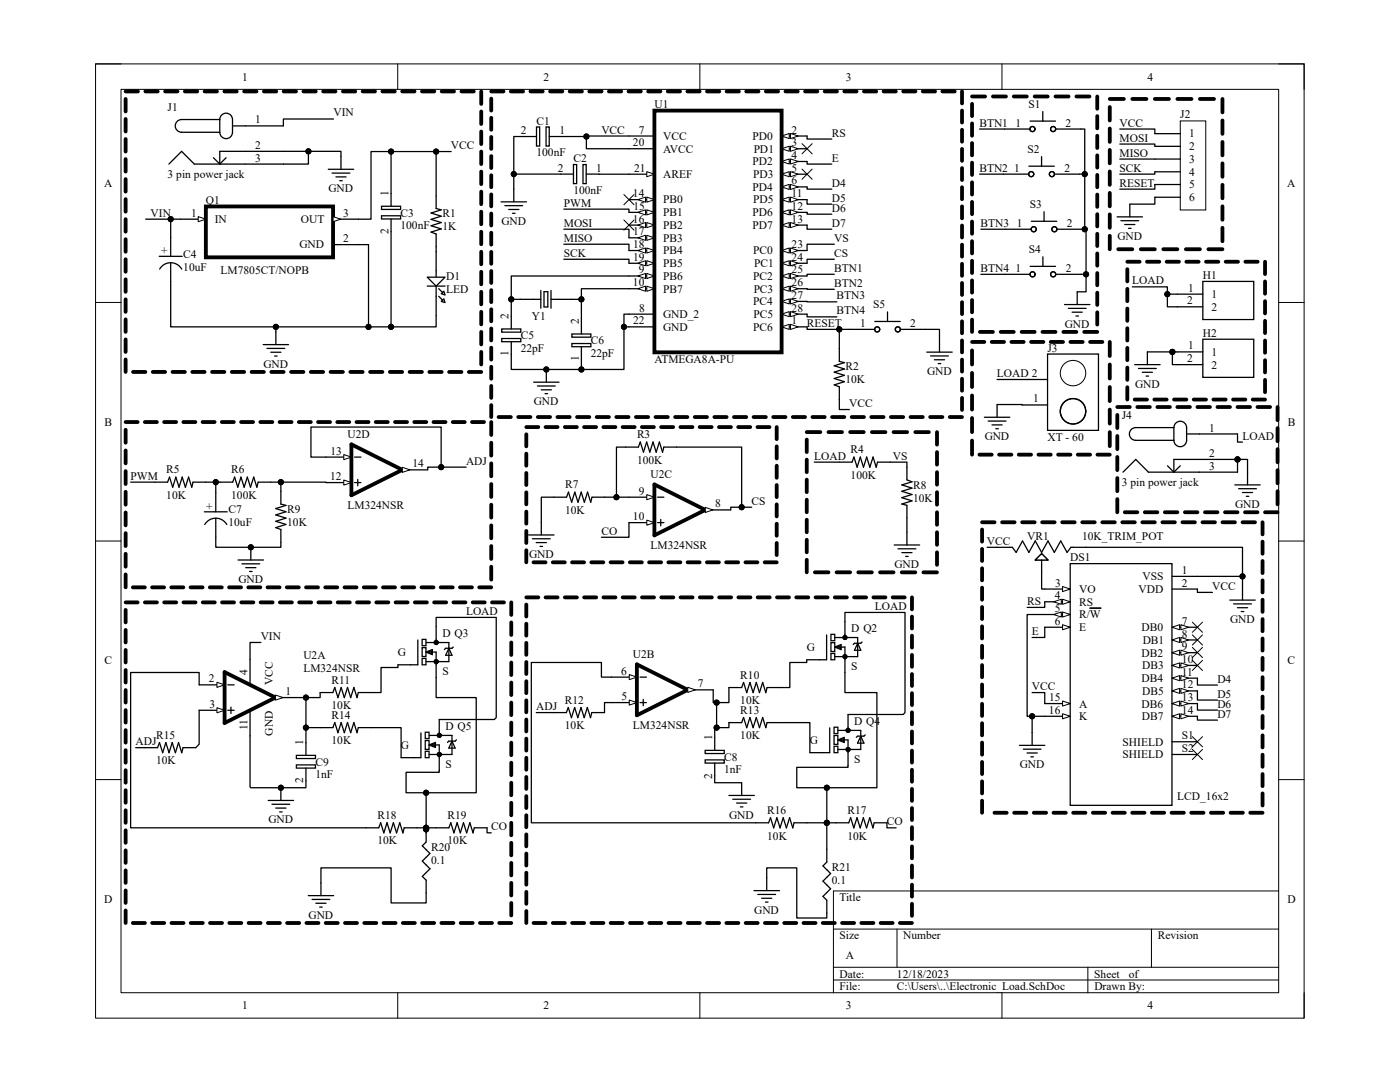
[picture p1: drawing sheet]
<svg xmlns="http://www.w3.org/2000/svg" width="279mm" height="216mm" viewBox="0 0 279 216" stroke-linecap="round" stroke-linejoin="round" font-family="sans-serif">
<defs><g id="words">
<g font-size="2.3">
<text x="48.3" y="16.1">1</text>
<text x="108.5" y="16.1">2</text>
<text x="168.8" y="16.1">3</text>
<text x="229" y="16.1">4</text>
<text x="33.4" y="22.1">J1</text>
<text x="66.5" y="23.2">VIN</text>
<text x="130.6" y="21.6">U1</text>
<text x="205.3" y="21.5">S1</text>
<text x="235.5" y="23.6">J2</text>
<text x="50.9" y="24.6">1</text>
<text x="50.9" y="29.7">2</text>
<text x="90" y="29.8">VCC</text>
<text x="104" y="26.8">2</text>
<text x="107.1" y="24.8">C1</text>
<text x="111.6" y="26.8">1</text>
<text x="120" y="26.7">VCC</text>
<text x="126.3" y="29.2">20</text>
<text x="127.5" y="26.7">7</text>
<text x="132.3" y="27.9">VCC</text>
<text x="150.2" y="27.9">PD0</text>
<text x="158" y="26.7">2</text>
<text x="158" y="29.2">3</text>
<text x="166" y="27.3">RS</text>
<text x="195.5" y="25.3">BTN1</text>
<text x="202.6" y="25.3">1</text>
<text x="212.6" y="25.3">2</text>
<text x="223.4" y="25.3">VCC</text>
<text x="223.4" y="28.2">MOSI</text>
<text x="237.3" y="27.4">1</text>
<text x="237.3" y="30">2</text>
<text x="33.4" y="35.6">3 pin power jack</text>
<text x="50.9" y="32.3">3</text>
<text x="107.1" y="31.2">100nF</text>
<text x="111.3" y="34.2">2</text>
<text x="114.4" y="32.3">C2</text>
<text x="119" y="34.2">1</text>
<text x="126.5" y="34.2">21</text>
<text x="132.3" y="30.5">AVCC</text>
<text x="132.3" y="35.5">AREF</text>
<text x="150.2" y="33">PD2</text>
<text x="150.3" y="35.5">PD3</text>
<text x="150.4" y="30.5">PD1</text>
<text x="158" y="31.8">4</text>
<text x="158" y="34.2">5</text>
<text x="166" y="32.3">E</text>
<text x="195.5" y="34.2">BTN2</text>
<text x="202.4" y="34.2">1</text>
<text x="205.1" y="30.5">S2</text>
<text x="212.4" y="34.2">2</text>
<text x="223.4" y="31.2">MISO</text>
<text x="223.4" y="34.2">SCK</text>
<text x="237.3" y="32.5">3</text>
<text x="237.3" y="35.1">4</text>
<text x="20.8" y="37.3">A</text>
<text x="41.1" y="40.7">Q1</text>
<text x="65.6" y="38.4">GND</text>
<text x="77.6" y="39.1" transform="rotate(-90 77.6 39.1)">1</text>
<text x="112.5" y="41.2">PWM</text>
<text x="114.4" y="38.7">100nF</text>
<text x="126.3" y="39.3">14</text>
<text x="126.4" y="41.9">15</text>
<text x="132.3" y="40.6">PB0</text>
<text x="150.2" y="38.1">PD4</text>
<text x="150.3" y="40.6">PD5</text>
<text x="158" y="36.8">6</text>
<text x="158" y="39.3">11</text>
<text x="158" y="41.9">12</text>
<text x="166" y="37.3">D4</text>
<text x="166" y="40.3">D5</text>
<text x="205.5" y="41.5">S3</text>
<text x="223.4" y="37.3">RESET</text>
<text x="237.3" y="37.6">5</text>
<text x="237.3" y="40.1">6</text>
<text x="256.9" y="37.3">A</text>
<text x="30.1" y="43.3">VIN</text>
<text x="38.1" y="43.3">1</text>
<text x="42.8" y="44.5">IN</text>
<text x="60" y="44.5">OUT</text>
<text x="68.5" y="43.3">3</text>
<text x="77.6" y="46.8" transform="rotate(-90 77.6 46.8)">2</text>
<text x="79.9" y="43.2">C3</text>
<text x="79.9" y="45.8">100nF</text>
<text x="88.3" y="43.4">R1</text>
<text x="88.3" y="45.9">1K</text>
<text x="100.1" y="44.9">GND</text>
<text x="112.5" y="45.3">MOSI</text>
<text x="126.3" y="44.4">16</text>
<text x="126.4" y="46.9">17</text>
<text x="132.3" y="43.1">PB1</text>
<text x="132.3" y="45.7">PB2</text>
<text x="150.2" y="43.1">PD6</text>
<text x="150.2" y="45.7">PD7</text>
<text x="158" y="44.4">13</text>
<text x="166" y="42.2">D6</text>
<text x="166" y="45.3">D7</text>
<text x="195.7" y="45.3">BTN3</text>
<text x="202.9" y="45.3">1</text>
<text x="212.9" y="45.3">2</text>
<text x="223" y="47.9">GND</text>
<text x="32" y="49.4" transform="rotate(90 32 49.4)">+</text>
<text x="36.6" y="51.4">C4</text>
<text x="36.6" y="54">10uF</text>
<text x="59.8" y="49.6">GND</text>
<text x="68.5" y="48.3">2</text>
<text x="112.5" y="48.3">MISO</text>
<text x="112.5" y="51.2">SCK</text>
<text x="126.4" y="49.5">18</text>
<text x="126.4" y="52">19</text>
<text x="132.3" y="48.2">PB3</text>
<text x="132.3" y="50.8">PB4</text>
<text x="132.3" y="53.3">PB5</text>
<text x="150.3" y="50.8">PC0</text>
<text x="150.5" y="53.3">PC1</text>
<text x="158" y="49.5">23</text>
<text x="158" y="52">24</text>
<text x="166.5" y="48.3">VS</text>
<text x="166.5" y="51.2">CS</text>
<text x="205.3" y="50.5">S4</text>
<text x="44" y="54.7">LM7805CT/NOPB</text>
<text x="89.1" y="55.8">D1</text>
<text x="89.1" y="58.4">LED</text>
<text x="126.3" y="57.1">10</text>
<text x="127.5" y="54.6">9</text>
<text x="132.3" y="55.8">PB6</text>
<text x="132.3" y="58.4">PB7</text>
<text x="150.3" y="55.8">PC2</text>
<text x="150.4" y="58.4">PC3</text>
<text x="158" y="54.6">25</text>
<text x="158" y="57.1">26</text>
<text x="158" y="59.6">27</text>
<text x="166.5" y="54.2">BTN1</text>
<text x="166.5" y="57.2">BTN2</text>
<text x="167" y="59.7">BTN3</text>
<text x="195.7" y="54.2">BTN4</text>
<text x="202.6" y="54.2">1</text>
<text x="212.7" y="54.2">2</text>
<text x="225.9" y="56.7">LOAD</text>
<text x="237.1" y="58.2">1</text>
<text x="240" y="55.7">H1</text>
<text x="241.8" y="59.5">1</text>
<text x="101.5" y="63.6" transform="rotate(-90 101.5 63.6)">2</text>
<text x="106.1" y="63.8">Y1</text>
<text x="115.5" y="64.6" transform="rotate(-90 115.5 64.6)">2</text>
<text x="126.4" y="64.7">22</text>
<text x="127.6" y="62.2">8</text>
<text x="132.3" y="63.5">GND_2</text>
<text x="132.3" y="66">GND</text>
<text x="150.3" y="60.9">PC4</text>
<text x="150.3" y="66">PC6</text>
<text x="150.4" y="63.5">PC5</text>
<text x="158" y="62.2">28</text>
<text x="158" y="64.7">1</text>
<text x="161" y="65.2">RESET</text>
<text x="167" y="62.7">BTN4</text>
<text x="171.7" y="65.2">1</text>
<text x="174.3" y="61.5">S5</text>
<text x="181.7" y="65.2">2</text>
<text x="212.5" y="65.4">GND</text>
<text x="236.9" y="60.7">2</text>
<text x="241.8" y="62">2</text>
<text x="101.5" y="71.1" transform="rotate(-90 101.5 71.1)">1</text>
<text x="103.9" y="67.7">C5</text>
<text x="103.9" y="70.2">22pF</text>
<text x="117.9" y="68.7">C6</text>
<text x="117.9" y="71.2">22pF</text>
<text x="209" y="70.1">J3</text>
<text x="237.1" y="69.7">1</text>
<text x="240" y="67.2">H2</text>
<text x="241.8" y="71">1</text>
<text x="52.6" y="73.4">GND</text>
<text x="115.5" y="72.1" transform="rotate(-90 115.5 72.1)">1</text>
<text x="130.6" y="72.3">ATMEGA8A-PU</text>
<text x="168.7" y="73.9">R2</text>
<text x="168.7" y="76.5">10K</text>
<text x="185" y="74.8">GND</text>
<text x="199" y="75.2">LOAD 2</text>
<text x="226.5" y="77.3">GND</text>
<text x="236.9" y="72.3">2</text>
<text x="241.8" y="73.5">2</text>
<text x="106.6" y="80.9">GND</text>
<text x="169.5" y="81.2">VCC</text>
<text x="206.2" y="80.3">1</text>
<text x="223.9" y="83.6">J4</text>
<text x="20.9" y="84.9">B</text>
<text x="69.3" y="87.4">U2D</text>
<text x="127.1" y="87.5">R3</text>
<text x="196.5" y="87.8">GND</text>
<text x="209" y="87.9">XT - 60</text>
<text x="241.3" y="86.1">1</text>
<text x="247.9" y="87.7">LOAD</text>
<text x="257" y="84.9">B</text>
<text x="26" y="95.7">PWM</text>
<text x="33.2" y="94.4">R5</text>
<text x="46.1" y="94.4">R6</text>
<text x="65.9" y="95.8">12</text>
<text x="66" y="90.7">13</text>
<text x="82.3" y="93.3">14</text>
<text x="93" y="92.7">ADJ</text>
<text x="127.1" y="92.5">100K</text>
<text x="129.8" y="95.4">U2C</text>
<text x="162.5" y="91.7">LOAD</text>
<text x="169.8" y="90.5">R4</text>
<text x="169.8" y="95.5">100K</text>
<text x="178.2" y="91.7">VS</text>
<text x="241.3" y="91.2">2</text>
<text x="241.3" y="93.7">3</text>
<text x="33.2" y="99.5">10K</text>
<text x="41" y="100.3" transform="rotate(90 41 100.3)">+</text>
<text x="46.1" y="99.5">100K</text>
<text x="69.3" y="101.6">LM324NSR</text>
<text x="112.8" y="97.5">R7</text>
<text x="127.5" y="98.7">9</text>
<text x="142.7" y="101.3">8</text>
<text x="150" y="100.7">CS</text>
<text x="182.2" y="97.5">R8</text>
<text x="182.2" y="100.1">10K</text>
<text x="223.9" y="97">3 pin power jack</text>
<text x="246.5" y="101.3">GND</text>
<text x="45.6" y="102.4">C7</text>
<text x="45.6" y="104.9">10uF</text>
<text x="57.3" y="102.4">R9</text>
<text x="57.3" y="104.9">10K</text>
<text x="112.8" y="102.5">10K</text>
<text x="120" y="106.7">CO</text>
<text x="126.3" y="103.8">10</text>
<text x="205" y="107.7">VR1</text>
<text x="215.9" y="107.7">10K_TRIM_POT</text>
<text x="105.6" y="111.3">GND</text>
<text x="129.8" y="109.6">LM324NSR</text>
<text x="178.5" y="113.3">GND</text>
<text x="197" y="108.7">VCC</text>
<text x="213.6" y="112">DS1</text>
<text x="47.6" y="116.3">GND</text>
<text x="210.5" y="119.6">4</text>
<text x="210.6" y="117.1">3</text>
<text x="215.3" y="118.3">VO</text>
<text x="227.2" y="118.3">VDD</text>
<text x="228" y="115.8">VSS</text>
<text x="235.9" y="114.5">1</text>
<text x="235.9" y="117.1">2</text>
<text x="241.9" y="117.7">VCC</text>
<text x="93" y="122.7">LOAD</text>
<text x="174.6" y="121.7">LOAD</text>
<text x="205" y="120.7">RS</text>
<text x="210.5" y="124.7">6</text>
<text x="210.5" y="122.1">5</text>
<text x="215.3" y="123.4">R/W</text>
<text x="215.3" y="120.9">RS</text>
<text x="215.3" y="125.9">E</text>
<text x="227.8" y="125.9">DB0</text>
<text x="235.9" y="124.7">7</text>
<text x="245.5" y="124.3">GND</text>
<text x="52" y="127.7">VIN</text>
<text x="60.5" y="131.5">U2A</text>
<text x="79.4" y="130.9">G</text>
<text x="88.3" y="127.1">D Q3</text>
<text x="126.3" y="131.3">U2B</text>
<text x="161" y="129.9">G</text>
<text x="169.9" y="126.1">D Q2</text>
<text x="206" y="126.7">E</text>
<text x="227.8" y="131">DB2</text>
<text x="228" y="128.5">DB1</text>
<text x="235.9" y="127.2">8</text>
<text x="235.9" y="129.8">9</text>
<text x="20.9" y="132.5">C</text>
<text x="41.7" y="136.1">2</text>
<text x="49.4" y="134.6" transform="rotate(-90 49.4 134.6)">4</text>
<text x="54.5" y="136.7" transform="rotate(-90 54.5 136.7)">VCC</text>
<text x="60.5" y="134.1">LM324NSR</text>
<text x="66.2" y="136.4">R11</text>
<text x="88.3" y="134.7">S</text>
<text x="124" y="134.6">6</text>
<text x="139.3" y="137.2">7</text>
<text x="147.7" y="135.4">R10</text>
<text x="169.9" y="133.7">S</text>
<text x="206" y="137.7">VCC</text>
<text x="227.8" y="136.1">DB4</text>
<text x="228" y="133.6">DB3</text>
<text x="235.9" y="132.3">10</text>
<text x="235.9" y="134.8">11</text>
<text x="235.9" y="137.4">12</text>
<text x="243" y="136.2">D4</text>
<text x="257" y="132.5">C</text>
<text x="41.8" y="141.2">3</text>
<text x="57" y="138.7">1</text>
<text x="66.2" y="141.5">10K</text>
<text x="66.2" y="143.4">R14</text>
<text x="107" y="141.7">ADJ</text>
<text x="112.7" y="140.4">R12</text>
<text x="124" y="139.7">5</text>
<text x="147.7" y="140.5">10K</text>
<text x="147.7" y="142.4">R13</text>
<text x="209.3" y="142.5">16</text>
<text x="209.4" y="139.9">15</text>
<text x="215.3" y="141.2">A</text>
<text x="215.3" y="143.7">K</text>
<text x="227.8" y="141.2">DB6</text>
<text x="227.9" y="143.7">DB7</text>
<text x="227.9" y="138.6">DB5</text>
<text x="235.9" y="139.9">13</text>
<text x="235.9" y="142.5">14</text>
<text x="243" y="139.2">D5</text>
<text x="243" y="141.2">D6</text>
<text x="243" y="143.2">D7</text>
<text x="27.1" y="148.7">ADJ</text>
<text x="31.2" y="147.4">R15</text>
<text x="49.4" y="145.8" transform="rotate(-90 49.4 145.8)">11</text>
<text x="54.5" y="146.8" transform="rotate(-90 54.5 146.8)">GND</text>
<text x="60.5" y="148.7" transform="rotate(-90 60.5 148.7)">1</text>
<text x="66.2" y="148.5">10K</text>
<text x="80" y="149.4">G</text>
<text x="88.9" y="145.6">D Q5</text>
<text x="112.7" y="145.5">10K</text>
<text x="126.3" y="145.5">LM324NSR</text>
<text x="142.2" y="147.7" transform="rotate(-90 142.2 147.7)">1</text>
<text x="147.7" y="147.5">10K</text>
<text x="161.6" y="148.4">G</text>
<text x="170.5" y="144.6">D Q4</text>
<text x="224" y="148.8">SHIELD</text>
<text x="235.9" y="147.5">S1</text>
<text x="31.2" y="152.5">10K</text>
<text x="62.9" y="152.8">C9</text>
<text x="62.9" y="155.3">1nF</text>
<text x="88.9" y="153.2">S</text>
<text x="142.2" y="155.4" transform="rotate(-90 142.2 155.4)">2</text>
<text x="144.5" y="151.8">C8</text>
<text x="144.5" y="154.3">1nF</text>
<text x="170.5" y="152.2">S</text>
<text x="203.5" y="153.3">GND</text>
<text x="224" y="151.3">SHIELD</text>
<text x="235.9" y="150.1">S2</text>
<text x="60.5" y="156.3" transform="rotate(-90 60.5 156.3)">2</text>
<text x="234.9" y="159.7">LCD_16x2</text>
<text x="53.6" y="164.3">GND</text>
<text x="75.3" y="163.4">R18</text>
<text x="89.3" y="163.4">R19</text>
<text x="98" y="165.7">CO</text>
<text x="145.5" y="163.3">GND</text>
<text x="153.1" y="162.4">R16</text>
<text x="153.1" y="167.5">10K</text>
<text x="169.1" y="162.4">R17</text>
<text x="169.1" y="167.5">10K</text>
<text x="177" y="164.7">CO</text>
<text x="75.3" y="168.5">10K</text>
<text x="86" y="169.8">R20</text>
<text x="86" y="172.3">0.1</text>
<text x="89.3" y="168.5">10K</text>
<text x="166" y="173.8">R21</text>
<text x="166" y="176.4">0.1</text>
<text x="167.6" y="179.8">Title</text>
<text x="20.8" y="180.1">D</text>
<text x="61.6" y="183.3">GND</text>
<text x="150.5" y="182.3">GND</text>
<text x="256.9" y="180.1">D</text>
<text x="167.6" y="187.5">Size</text>
<text x="168.8" y="191.3">A</text>
<text x="180.3" y="187.5">Number</text>
<text x="231.1" y="187.5">Revision</text>
<text x="167.6" y="195.1">Date:</text>
<text x="167.6" y="197.6">File:</text>
<text x="179" y="197.6">C:\Users\..\Electronic_Load.SchDoc</text>
<text x="179" y="195.1">12/18/2023</text>
<text x="218.4" y="195.1">Sheet</text>
<text x="218.4" y="197.6">Drawn By:</text>
<text x="225.3" y="195.1">of</text>
<text x="48.3" y="201.4">1</text>
<text x="108.5" y="201.4">2</text>
<text x="168.8" y="201.4">3</text>
<text x="229" y="201.4">4</text>
</g>
</g></defs>
<path d="M19.1 12.8h241.2v190.4h-241.2z" fill="none" stroke="#000" stroke-width=".2"/>
<path d="M24.2 17.8h231v180.3h-231z" fill-rule="evenodd" fill="#fff"/>
<g fill="none" stroke="#000" stroke-width=".2">
<path d="M19.1 12.7h5M24.2 17.8h231v180.3h-231zM79.4 12.7v5.1M139.7 12.7v5.1M200 12.8v5M255.2 12.8h5.1v5M19.1 60.4h5M255.2 60.4h5.1M19.1 108h5.1M255.2 108h5.1M19.1 155.6h5.1M255.2 155.6h5.1"/>
<path d="M255.2 177.8h-88.9v20.3M79.4 198.1v5.1M139.7 198.1v5.1M166.3 185.4h88.9M166.3 193h88.9M166.3 195.5h88.9M179 185.4v7.6M200 198.1v5.1M217.1 193v5.1M229.8 185.4v7.6M260.3 198.1v5.1"/>
</g>
<path d="M213.6 112.5h20.3v48.2h-20.3z" fill-rule="evenodd" fill="#fff"/>
<path d="M213.6 112.5h20.3v48.2h-20.3zM233.9 125.2h5.1" fill="none" stroke="#000" stroke-width=".25"/>
<path d="M233.9 125.2l1.5-.5v1z" fill="#fff"/>
<path d="M233.9 125.2l1.5-.5v1z" fill="none" stroke="#000" stroke-width=".2"/>
<path d="M235.7 124.7l1.5 .5-1.5 .5z" fill="#fff"/>
<path d="M235.7 124.7l1.5 .5-1.5 .5z" fill="none" stroke="#000" stroke-width=".2"/>
<path d="M233.9 127.7h5.1" fill="none" stroke="#000" stroke-width=".25"/>
<path d="M233.9 127.7l1.5-.5v1z" fill="#fff"/>
<path d="M233.9 127.7l1.5-.5v1z" fill="none" stroke="#000" stroke-width=".2"/>
<path d="M235.7 127.2l1.5 .5-1.5 .5z" fill="#fff"/>
<path d="M235.7 127.2l1.5 .5-1.5 .5z" fill="none" stroke="#000" stroke-width=".2"/>
<path d="M233.9 130.2h5.1" fill="none" stroke="#000" stroke-width=".25"/>
<path d="M233.9 130.2l1.5-.5v1z" fill="#fff"/>
<path d="M233.9 130.2l1.5-.5v1z" fill="none" stroke="#000" stroke-width=".2"/>
<path d="M235.7 129.7l1.5 .5-1.5 .5z" fill="#fff"/>
<path d="M235.7 129.7l1.5 .5-1.5 .5z" fill="none" stroke="#000" stroke-width=".2"/>
<path d="M233.9 132.8h5.1" fill="none" stroke="#000" stroke-width=".25"/>
<path d="M233.9 132.8l1.5-.5v1z" fill="#fff"/>
<path d="M233.9 132.8l1.5-.5v1z" fill="none" stroke="#000" stroke-width=".2"/>
<path d="M235.7 132.3l1.5 .5-1.5 .5z" fill="#fff"/>
<path d="M235.7 132.3l1.5 .5-1.5 .5z" fill="none" stroke="#000" stroke-width=".2"/>
<path d="M233.9 135.3h5.1" fill="none" stroke="#000" stroke-width=".25"/>
<path d="M233.9 135.3l1.5-.5v1z" fill="#fff"/>
<path d="M233.9 135.3l1.5-.5v1z" fill="none" stroke="#000" stroke-width=".2"/>
<path d="M235.7 134.8l1.5 .5-1.5 .5z" fill="#fff"/>
<path d="M235.7 134.8l1.5 .5-1.5 .5z" fill="none" stroke="#000" stroke-width=".2"/>
<path d="M233.9 137.9h5.1" fill="none" stroke="#000" stroke-width=".25"/>
<path d="M233.9 137.9l1.5-.5v1z" fill="#fff"/>
<path d="M233.9 137.9l1.5-.5v1z" fill="none" stroke="#000" stroke-width=".2"/>
<path d="M235.7 137.4l1.5 .5-1.5 .5z" fill="#fff"/>
<path d="M235.7 137.4l1.5 .5-1.5 .5z" fill="none" stroke="#000" stroke-width=".2"/>
<path d="M233.9 140.4h5.1" fill="none" stroke="#000" stroke-width=".25"/>
<path d="M233.9 140.4l1.5-.5v1z" fill="#fff"/>
<path d="M233.9 140.4l1.5-.5v1z" fill="none" stroke="#000" stroke-width=".2"/>
<path d="M235.7 139.9l1.5 .5-1.5 .5z" fill="#fff"/>
<path d="M235.7 139.9l1.5 .5-1.5 .5z" fill="none" stroke="#000" stroke-width=".2"/>
<path d="M233.9 142.9h5.1" fill="none" stroke="#000" stroke-width=".25"/>
<path d="M233.9 142.9l1.5-.5v1z" fill="#fff"/>
<path d="M233.9 142.9l1.5-.5v1z" fill="none" stroke="#000" stroke-width=".2"/>
<path d="M235.7 142.4l1.5 .5-1.5 .5z" fill="#fff"/>
<path d="M235.7 142.4l1.5 .5-1.5 .5z" fill="none" stroke="#000" stroke-width=".2"/>
<path d="M208.5 140.4h5.1M233.9 148h5.1M233.9 150.5h5.1" fill="none" stroke="#000" stroke-width=".25"/>
<path d="M212.1 139.9l1.5 .5-1.5 .5z" fill="#fff"/>
<path d="M212.1 139.9l1.5 .5-1.5 .5z" fill="none" stroke="#000" stroke-width=".2"/>
<path d="M208.5 142.9h5.1" fill="none" stroke="#000" stroke-width=".25"/>
<path d="M212.1 142.4l1.5 .5-1.5 .5z" fill="#fff"/>
<path d="M212.1 142.4l1.5 .5-1.5 .5z" fill="none" stroke="#000" stroke-width=".2"/>
<path d="M208.5 117.5h5.1M233.9 115h5.1M233.9 117.5h5.1" fill="none" stroke="#000" stroke-width=".25"/>
<path d="M212.1 117l1.5 .5-1.5 .5z" fill="#fff"/>
<path d="M212.1 117l1.5 .5-1.5 .5z" fill="none" stroke="#000" stroke-width=".2"/>
<path d="M208.5 122.6h5.1" fill="none" stroke="#000" stroke-width=".25"/>
<path d="M212.1 122.1l1.5 .5-1.5 .5z" fill="#fff"/>
<path d="M212.1 122.1l1.5 .5-1.5 .5z" fill="none" stroke="#000" stroke-width=".2"/>
<path d="M210.3 122.6l1.5-.5v1z" fill="#fff"/>
<path d="M210.3 122.6l1.5-.5v1z" fill="none" stroke="#000" stroke-width=".2"/>
<path d="M208.5 120.1h5.1M217.5 121.3h2.2" fill="none" stroke="#000" stroke-width=".25"/>
<path d="M212.1 119.6l1.5 .5-1.5 .5z" fill="#fff"/>
<path d="M212.1 119.6l1.5 .5-1.5 .5z" fill="none" stroke="#000" stroke-width=".2"/>
<path d="M210.3 120.1l1.5-.5v1z" fill="#fff"/>
<path d="M210.3 120.1l1.5-.5v1z" fill="none" stroke="#000" stroke-width=".2"/>
<path d="M208.5 125.2h5.1" fill="none" stroke="#000" stroke-width=".25"/>
<path d="M212.1 124.7l1.5 .5-1.5 .5z" fill="#fff"/>
<g fill="none" stroke="#000" stroke-width=".2">
<path d="M212.1 124.7l1.5 .5-1.5 .5zM238 124.1l2 2.1M238 126.7l2 2M238 129.2l2 2M238 131.8l2 2M240 124.1l-2 2.1M240 126.7l-2 2M240 129.2l-2 2M240 131.8l-2 2M238 147l2 2M238 149.5l2 2.1M240 147l-2 2"/>
<path d="M240 149.5l-2 2.1"/>
</g>
<path d="M203.5 148.7h5M204.2 149.5h3.6M205 150.3h2M205.7 151h.5M206 146.2v2.5" fill="none" stroke="#000" stroke-width=".25"/>
<path d="M130.6 22.1h25.4v48.2h-25.4z" fill-rule="evenodd" fill="#fff"/>
<path d="M130.6 22.1h25.4v48.2h-25.4z" fill="none" stroke="#000" stroke-width=".76"/>
<path d="M125.5 27.1h5.1M125.5 29.7h5.1M125.5 34.8h5.1" fill="none" stroke="#000" stroke-width=".25"/>
<path d="M129.1 34.3l1.5 .5-1.5 .5z" fill="#fff"/>
<path d="M129.1 34.3l1.5 .5-1.5 .5z" fill="none" stroke="#000" stroke-width=".2"/>
<path d="M125.5 39.8h5.1" fill="none" stroke="#000" stroke-width=".25"/>
<path d="M129.1 39.3l1.5 .5-1.5 .5z" fill="#fff"/>
<path d="M129.1 39.3l1.5 .5-1.5 .5z" fill="none" stroke="#000" stroke-width=".2"/>
<path d="M127.3 39.8l1.5-.5v1z" fill="#fff"/>
<path d="M127.3 39.8l1.5-.5v1z" fill="none" stroke="#000" stroke-width=".2"/>
<path d="M125.5 42.4h5.1" fill="none" stroke="#000" stroke-width=".25"/>
<path d="M129.1 41.9l1.5 .5-1.5 .5z" fill="#fff"/>
<path d="M129.1 41.9l1.5 .5-1.5 .5z" fill="none" stroke="#000" stroke-width=".2"/>
<path d="M127.3 42.4l1.5-.5v1z" fill="#fff"/>
<path d="M127.3 42.4l1.5-.5v1z" fill="none" stroke="#000" stroke-width=".2"/>
<path d="M125.5 44.9h5.1" fill="none" stroke="#000" stroke-width=".25"/>
<path d="M129.1 44.4l1.5 .5-1.5 .5z" fill="#fff"/>
<path d="M129.1 44.4l1.5 .5-1.5 .5z" fill="none" stroke="#000" stroke-width=".2"/>
<path d="M127.3 44.9l1.5-.5v1z" fill="#fff"/>
<path d="M127.3 44.9l1.5-.5v1z" fill="none" stroke="#000" stroke-width=".2"/>
<path d="M125.5 47.5h5.1" fill="none" stroke="#000" stroke-width=".25"/>
<path d="M129.1 46.9l1.5 .6-1.5 .5z" fill="#fff"/>
<path d="M129.1 46.9l1.5 .6-1.5 .5z" fill="none" stroke="#000" stroke-width=".2"/>
<path d="M127.3 47.5l1.5-.6v1.1z" fill="#fff"/>
<path d="M127.3 47.5l1.5-.6v1.1z" fill="none" stroke="#000" stroke-width=".2"/>
<path d="M125.5 50h5.1" fill="none" stroke="#000" stroke-width=".25"/>
<path d="M129.1 49.5l1.5 .5-1.5 .5z" fill="#fff"/>
<path d="M129.1 49.5l1.5 .5-1.5 .5z" fill="none" stroke="#000" stroke-width=".2"/>
<path d="M127.3 50l1.5-.5v1z" fill="#fff"/>
<path d="M127.3 50l1.5-.5v1z" fill="none" stroke="#000" stroke-width=".2"/>
<path d="M125.5 52.5h5.1" fill="none" stroke="#000" stroke-width=".25"/>
<path d="M129.1 52l1.5 .5-1.5 .5z" fill="#fff"/>
<path d="M129.1 52l1.5 .5-1.5 .5z" fill="none" stroke="#000" stroke-width=".2"/>
<path d="M127.3 52.5l1.5-.5v1z" fill="#fff"/>
<path d="M127.3 52.5l1.5-.5v1z" fill="none" stroke="#000" stroke-width=".2"/>
<path d="M125.5 55.1h5.1" fill="none" stroke="#000" stroke-width=".25"/>
<path d="M129.1 54.6l1.5 .5-1.5 .5z" fill="#fff"/>
<path d="M129.1 54.6l1.5 .5-1.5 .5z" fill="none" stroke="#000" stroke-width=".2"/>
<path d="M127.3 55.1l1.5-.5v1z" fill="#fff"/>
<path d="M127.3 55.1l1.5-.5v1z" fill="none" stroke="#000" stroke-width=".2"/>
<path d="M125.5 57.6h5.1" fill="none" stroke="#000" stroke-width=".25"/>
<path d="M129.1 57.1l1.5 .5-1.5 .5z" fill="#fff"/>
<path d="M129.1 57.1l1.5 .5-1.5 .5z" fill="none" stroke="#000" stroke-width=".2"/>
<path d="M127.3 57.6l1.5-.5v1z" fill="#fff"/>
<path d="M127.3 57.6l1.5-.5v1z" fill="none" stroke="#000" stroke-width=".2"/>
<path d="M156 27.1h5.1M125.5 62.7h5.1M125.5 65.2h5.1" fill="none" stroke="#000" stroke-width=".25"/>
<path d="M156 27.1l1.5-.5v1z" fill="#fff"/>
<path d="M156 27.1l1.5-.5v1z" fill="none" stroke="#000" stroke-width=".2"/>
<path d="M157.8 26.6l1.5 .5-1.5 .5z" fill="#fff"/>
<path d="M157.8 26.6l1.5 .5-1.5 .5z" fill="none" stroke="#000" stroke-width=".2"/>
<path d="M156 29.7h5.1" fill="none" stroke="#000" stroke-width=".25"/>
<path d="M156 29.7l1.5-.5v1z" fill="#fff"/>
<path d="M156 29.7l1.5-.5v1z" fill="none" stroke="#000" stroke-width=".2"/>
<path d="M157.8 29.2l1.5 .5-1.5 .5z" fill="#fff"/>
<path d="M157.8 29.2l1.5 .5-1.5 .5z" fill="none" stroke="#000" stroke-width=".2"/>
<path d="M156 32.2h5.1" fill="none" stroke="#000" stroke-width=".25"/>
<path d="M156 32.2l1.5-.5v1z" fill="#fff"/>
<path d="M156 32.2l1.5-.5v1z" fill="none" stroke="#000" stroke-width=".2"/>
<path d="M157.8 31.7l1.5 .5-1.5 .5z" fill="#fff"/>
<path d="M157.8 31.7l1.5 .5-1.5 .5z" fill="none" stroke="#000" stroke-width=".2"/>
<path d="M156 34.8h5.1" fill="none" stroke="#000" stroke-width=".25"/>
<path d="M156 34.8l1.5-.5v1z" fill="#fff"/>
<path d="M156 34.8l1.5-.5v1z" fill="none" stroke="#000" stroke-width=".2"/>
<path d="M157.8 34.3l1.5 .5-1.5 .5z" fill="#fff"/>
<path d="M157.8 34.3l1.5 .5-1.5 .5z" fill="none" stroke="#000" stroke-width=".2"/>
<path d="M156 37.3h5.1" fill="none" stroke="#000" stroke-width=".25"/>
<path d="M156 37.3l1.5-.5v1z" fill="#fff"/>
<path d="M156 37.3l1.5-.5v1z" fill="none" stroke="#000" stroke-width=".2"/>
<path d="M157.8 36.8l1.5 .5-1.5 .5z" fill="#fff"/>
<path d="M157.8 36.8l1.5 .5-1.5 .5z" fill="none" stroke="#000" stroke-width=".2"/>
<path d="M156 39.8h5.1" fill="none" stroke="#000" stroke-width=".25"/>
<path d="M156 39.8l1.5-.5v1z" fill="#fff"/>
<path d="M156 39.8l1.5-.5v1z" fill="none" stroke="#000" stroke-width=".2"/>
<path d="M157.8 39.3l1.5 .5-1.5 .5z" fill="#fff"/>
<path d="M157.8 39.3l1.5 .5-1.5 .5z" fill="none" stroke="#000" stroke-width=".2"/>
<path d="M156 42.4h5.1" fill="none" stroke="#000" stroke-width=".25"/>
<path d="M156 42.4l1.5-.5v1z" fill="#fff"/>
<path d="M156 42.4l1.5-.5v1z" fill="none" stroke="#000" stroke-width=".2"/>
<path d="M157.8 41.9l1.5 .5-1.5 .5z" fill="#fff"/>
<path d="M157.8 41.9l1.5 .5-1.5 .5z" fill="none" stroke="#000" stroke-width=".2"/>
<path d="M156 44.9h5.1" fill="none" stroke="#000" stroke-width=".25"/>
<path d="M156 44.9l1.5-.5v1z" fill="#fff"/>
<path d="M156 44.9l1.5-.5v1z" fill="none" stroke="#000" stroke-width=".2"/>
<path d="M157.8 44.4l1.5 .5-1.5 .5z" fill="#fff"/>
<path d="M157.8 44.4l1.5 .5-1.5 .5z" fill="none" stroke="#000" stroke-width=".2"/>
<path d="M156 50h5.1" fill="none" stroke="#000" stroke-width=".25"/>
<path d="M156 50l1.5-.5v1z" fill="#fff"/>
<path d="M156 50l1.5-.5v1z" fill="none" stroke="#000" stroke-width=".2"/>
<path d="M157.8 49.5l1.5 .5-1.5 .5z" fill="#fff"/>
<path d="M157.8 49.5l1.5 .5-1.5 .5z" fill="none" stroke="#000" stroke-width=".2"/>
<path d="M156 52.5h5.1" fill="none" stroke="#000" stroke-width=".25"/>
<path d="M156 52.5l1.5-.5v1z" fill="#fff"/>
<path d="M156 52.5l1.5-.5v1z" fill="none" stroke="#000" stroke-width=".2"/>
<path d="M157.8 52l1.5 .5-1.5 .5z" fill="#fff"/>
<path d="M157.8 52l1.5 .5-1.5 .5z" fill="none" stroke="#000" stroke-width=".2"/>
<path d="M156 55.1h5.1" fill="none" stroke="#000" stroke-width=".25"/>
<path d="M156 55.1l1.5-.5v1z" fill="#fff"/>
<path d="M156 55.1l1.5-.5v1z" fill="none" stroke="#000" stroke-width=".2"/>
<path d="M157.8 54.6l1.5 .5-1.5 .5z" fill="#fff"/>
<path d="M157.8 54.6l1.5 .5-1.5 .5z" fill="none" stroke="#000" stroke-width=".2"/>
<path d="M156 57.6h5.1" fill="none" stroke="#000" stroke-width=".25"/>
<path d="M156 57.6l1.5-.5v1z" fill="#fff"/>
<path d="M156 57.6l1.5-.5v1z" fill="none" stroke="#000" stroke-width=".2"/>
<path d="M157.8 57.1l1.5 .5-1.5 .5z" fill="#fff"/>
<path d="M157.8 57.1l1.5 .5-1.5 .5z" fill="none" stroke="#000" stroke-width=".2"/>
<path d="M156 60.1h5.1" fill="none" stroke="#000" stroke-width=".25"/>
<path d="M156 60.1l1.5-.5v1.1z" fill="#fff"/>
<path d="M156 60.1l1.5-.5v1.1z" fill="none" stroke="#000" stroke-width=".2"/>
<path d="M157.8 59.6l1.5 .5-1.5 .6z" fill="#fff"/>
<path d="M157.8 59.6l1.5 .5-1.5 .6z" fill="none" stroke="#000" stroke-width=".2"/>
<path d="M156 62.7h5.1" fill="none" stroke="#000" stroke-width=".25"/>
<path d="M156 62.7l1.5-.5v1z" fill="#fff"/>
<path d="M156 62.7l1.5-.5v1z" fill="none" stroke="#000" stroke-width=".2"/>
<path d="M157.8 62.2l1.5 .5-1.5 .5z" fill="#fff"/>
<path d="M157.8 62.2l1.5 .5-1.5 .5z" fill="none" stroke="#000" stroke-width=".2"/>
<path d="M156 65.2h5.1" fill="none" stroke="#000" stroke-width=".25"/>
<path d="M156 65.2l1.5-.5v1z" fill="#fff"/>
<path d="M156 65.2l1.5-.5v1z" fill="none" stroke="#000" stroke-width=".2"/>
<path d="M157.8 64.7l1.5 .5-1.5 .5z" fill="#fff"/>
<path d="M160.1 28.7l2 2M160.1 33.7l2 2.1M162.1 28.7l-2 2M162.1 33.7l-2 2.1M157.8 64.7l1.5 .5-1.5 .5z" fill="none" stroke="#000" stroke-width=".2"/>
<path d="M41.1 41.2h25.4v10.2h-25.4z" fill-rule="evenodd" fill="#fff"/>
<path d="M41.1 41.2h25.4v10.2h-25.4z" fill="none" stroke="#000" stroke-width=".76"/>
<path d="M36 43.7h5.1" fill="none" stroke="#000" stroke-width=".25"/>
<path d="M39.6 43.2l1.5 .5-1.5 .5z" fill="#fff"/>
<path d="M39.6 43.2l1.5 .5-1.5 .5z" fill="none" stroke="#000" stroke-width=".2"/>
<path d="M66.5 43.7h5" fill="none" stroke="#000" stroke-width=".25"/>
<path d="M66.5 43.2l1.5 .5-1.5 .5z" fill="#fff"/>
<path d="M66.5 43.2l1.5 .5-1.5 .5z" fill="none" stroke="#000" stroke-width=".2"/>
<path d="M66.5 48.8h5M52.5 68.8h5.1M53.3 69.5h3.5M54 70.3h2.1M54.8 71h.5M55.1 66.2v2.6" fill="none" stroke="#000" stroke-width=".25"/>
<path d="M76.1 43.1h3.8v.6h-3.8z" fill-rule="evenodd" fill="#fff"/>
<path d="M76.1 43.1h3.8v.6h-3.8z" fill="none" stroke="#000" stroke-width=".25"/>
<path d="M76.1 41.2h3.8v.6h-3.8z" fill-rule="evenodd" fill="#fff"/>
<path d="M78 38.6v2.6M76.1 41.2h3.8v.6h-3.8zM78 43.7v2.5M85.3 57.1h3.5M87 50.2v5.1M87 57.1v5.8" fill="none" stroke="#000" stroke-width=".25"/>
<path d="M85.3 55.3h3.5l-1.8 1.8z" fill="#fff"/>
<path d="M85.3 55.3h3.5l-1.8 1.8z" fill="none" stroke="#000" stroke-width=".25"/>
<path d="M88.6 58.1l.2 .8-.7-.3z" fill="#fff"/>
<path d="M88.6 58.1l.2 .8-.7-.3z" fill="none" stroke="#000" stroke-width=".25"/>
<path d="M88.6 59.6l.2 .8-.7-.3z" fill="#fff"/>
<path d="M87 39.1v2.5l1.1 .3-2.1 .6 2.1 .6-2.1 .7 2.1 .6-2.1 .6 2.1 .7-2.1 .6 1 .4v2.5M87.6 57.6l.7 .8M87.6 59.1l.7 .8M88.6 59.6l.2 .8-.7-.3zM39.7 136.7h5.1M45.5 136.7h1.2M45.5 141.7h1.2M46.1 141.1v1.3" fill="none" stroke="#000" stroke-width=".25"/>
<path d="M44.8 134.1l10.2 5.1-10.2 5.1z" fill="none" stroke="#000" stroke-width=".76"/>
<path d="M43.3 136.1l1.5 .6-1.5 .5z" fill="#fff"/>
<path d="M43.3 136.1l1.5 .6-1.5 .5z" fill="none" stroke="#000" stroke-width=".2"/>
<path d="M39.7 141.7h5.1" fill="none" stroke="#000" stroke-width=".25"/>
<path d="M43.3 141.2l1.5 .5-1.5 .5z" fill="#fff"/>
<path d="M43.3 141.2l1.5 .5-1.5 .5z" fill="none" stroke="#000" stroke-width=".2"/>
<path d="M49.9 131.6v5.1M55 139.2h5.1" fill="none" stroke="#000" stroke-width=".25"/>
<path d="M55 138.7l1.5 .5-1.5 .5z" fill="#fff"/>
<path d="M55 138.7l1.5 .5-1.5 .5z" fill="none" stroke="#000" stroke-width=".2"/>
<path d="M122 135.1h5.1M127.7 135.1h1.3M128.4 139.6v1.2M49.9 141.7v5.1M127.7 140.2h1.3" fill="none" stroke="#000" stroke-width=".25"/>
<path d="M127.1 132.6l10.2 5.1-10.2 5z" fill="none" stroke="#000" stroke-width=".76"/>
<path d="M125.6 134.6l1.5 .5-1.5 .5z" fill="#fff"/>
<path d="M125.6 134.6l1.5 .5-1.5 .5z" fill="none" stroke="#000" stroke-width=".2"/>
<path d="M122 140.2h5.1" fill="none" stroke="#000" stroke-width=".25"/>
<path d="M125.6 139.7l1.5 .5-1.5 .5z" fill="#fff"/>
<path d="M125.6 139.7l1.5 .5-1.5 .5z" fill="none" stroke="#000" stroke-width=".2"/>
<path d="M137.3 137.7h5" fill="none" stroke="#000" stroke-width=".25"/>
<path d="M137.3 137.1l1.5 .6-1.5 .5z" fill="#fff"/>
<path d="M137.3 137.1l1.5 .6-1.5 .5z" fill="none" stroke="#000" stroke-width=".2"/>
<path d="M130.6 96.7l10.2 5-10.2 5.1z" fill="none" stroke="#000" stroke-width=".76"/>
<path d="M125.5 99.2h5.1M131.2 99.2h1.3M131.2 104.3h1.3M131.9 103.7v1.2" fill="none" stroke="#000" stroke-width=".25"/>
<path d="M129.1 98.7l1.5 .5-1.5 .5z" fill="#fff"/>
<path d="M129.1 98.7l1.5 .5-1.5 .5z" fill="none" stroke="#000" stroke-width=".2"/>
<path d="M125.5 104.3h5.1" fill="none" stroke="#000" stroke-width=".25"/>
<path d="M129.1 103.8l1.5 .5-1.5 .5z" fill="#fff"/>
<path d="M129.1 103.8l1.5 .5-1.5 .5z" fill="none" stroke="#000" stroke-width=".2"/>
<path d="M140.8 101.7h5" fill="none" stroke="#000" stroke-width=".25"/>
<path d="M140.8 101.2l1.5 .5-1.5 .6z" fill="#fff"/>
<path d="M140.8 101.2l1.5 .5-1.5 .6z" fill="none" stroke="#000" stroke-width=".2"/>
<path d="M70.1 88.7l10.2 5.1-10.2 5z" fill="none" stroke="#000" stroke-width=".76"/>
<path d="M65.1 91.2h5M70.8 96.3h1.2M70.8 91.2h1.2M71.4 95.7v1.2" fill="none" stroke="#000" stroke-width=".25"/>
<path d="M68.6 90.7l1.5 .5-1.5 .5z" fill="#fff"/>
<path d="M68.6 90.7l1.5 .5-1.5 .5z" fill="none" stroke="#000" stroke-width=".2"/>
<path d="M65.1 96.3h5" fill="none" stroke="#000" stroke-width=".25"/>
<path d="M68.6 95.8l1.5 .5-1.5 .5z" fill="#fff"/>
<path d="M68.6 95.8l1.5 .5-1.5 .5z" fill="none" stroke="#000" stroke-width=".2"/>
<path d="M80.3 93.8h5.1" fill="none" stroke="#000" stroke-width=".25"/>
<path d="M80.3 93.2l1.5 .6-1.5 .5z" fill="#fff"/>
<path d="M80.3 93.2l1.5 .6-1.5 .5z" fill="none" stroke="#000" stroke-width=".2"/>
<g fill="none" stroke="#000" stroke-width=".25">
<path d="M33.7 32.7l2.5-2.5 2.6 2.5h17.8M42.6 31.5l1.3 1.2M43.9 23.9a1.27 1.27 0 0 1 1.2-1.3 1.27 1.27 0 0 1 1.3 1.3v2.5a1.27 1.27 0 0 1-1.3 1.3 1.27 1.27 0 0 1-1.2-1.3M43.9 23.9h-7.7a1.27 1.27 0 0 0-1.2 1.2 1.27 1.27 0 0 0 1.2 1.3h7.7M43.9 23.9v2.5M45.1 31.5l-1.2 1.2M46.4 25.1h10.2M56.6 30.2h-12.7v2.5M200.2 34.7h5.1M200.5 25.7h5.1M205.3 33.2h5.1M205.6 24.2h5.1"/>
<path d="M207.9 31.3v1.9M208.1 22.3v1.9M210.4 34.7h5.1M210.7 25.7h5M169.5 65.7h5.1M174.6 64.1h5.1M177.1 62.2v1.9M179.7 65.7h5M201.5 109.2h.5l.8 1 1.3-2.3 1.2 2.3 1.3-2.3 1.3 2.3 1.2-2.3 1.3 2.3 1.3-2.3 1.3 2.3 .7-1h.5M207.9 110.5l1.2 1.2h-2.5z"/>
<circle cx="205.8" cy="34.7" r=".51"/>
<circle cx="206" cy="25.8" r=".51"/>
<circle cx="209.9" cy="34.7" r=".51"/>
<circle cx="210.2" cy="25.8" r=".51"/>
<circle cx="175.1" cy="65.7" r=".51"/>
<circle cx="179.2" cy="65.7" r=".51"/>
</g>
<path d="M206.6 111.7l1.3-1.2 1.2 1.2z" fill="#fff"/>
<g fill="none" stroke="#000" stroke-width=".25">
<path d="M65.5 33.8h5.1M66.3 34.5h3.5M67 35.3h2.1M67.8 36.1h.5M68 31.2v2.6M103.9 59.7h4M107.9 57.9v3.6M108.6 58.2h.7v3.1h-.7zM110 59.7h4M110 57.9v3.6M199 109.2h2.5M206.6 111.7l1.3-1.2 1.2 1.2z"/>
<path d="M207.9 111.7v2.6M214.2 109.2h2.6"/>
</g>
<path d="M114.1 66.6h3.8v.7h-3.8z" fill-rule="evenodd" fill="#fff"/>
<path d="M114.1 66.6h3.8v.7h-3.8z" fill="none" stroke="#000" stroke-width=".25"/>
<path d="M114.1 68.5h3.8v.7h-3.8z" fill-rule="evenodd" fill="#fff"/>
<path d="M114.1 68.5h3.8v.7h-3.8zM116 64.1v2.5M116 69.2v2.5" fill="none" stroke="#000" stroke-width=".25"/>
<path d="M100.1 65.6h3.8v.7h-3.8z" fill-rule="evenodd" fill="#fff"/>
<path d="M100.1 65.6h3.8v.7h-3.8z" fill="none" stroke="#000" stroke-width=".25"/>
<path d="M100.1 67.5h3.8v.7h-3.8z" fill-rule="evenodd" fill="#fff"/>
<path d="M100.1 67.5h3.8v.7h-3.8zM102 63.1v2.5M102 68.2v2.5M106.5 76.3h5.1M107.3 77h3.5M108 77.8h2M108.8 78.5h.5M109 73.7v2.6" fill="none" stroke="#000" stroke-width=".25"/>
<circle cx="109" cy="73.7" r=".51" fill="#000"/>
<circle cx="109" cy="73.7" r=".51" fill="none" stroke="#000" stroke-width=".2"/>
<path d="M107.1 25.3h.6v3.8h-.6z" fill-rule="evenodd" fill="#fff"/>
<path d="M107.1 25.3h.6v3.8h-.6z" fill="none" stroke="#000" stroke-width=".25"/>
<path d="M109 25.3h.6v3.8h-.6z" fill-rule="evenodd" fill="#fff"/>
<path d="M102.5 37.7v2.6M104.5 27.2h2.6M109 25.3h.6v3.8h-.6zM109.6 27.2h2.6M100 40.3h5.1M100.8 41h3.5M101.5 41.8h2M102.3 42.6h.5" fill="none" stroke="#000" stroke-width=".25"/>
<g fill="none" stroke="#000" stroke-width=".76">
<path d="M25.1 19.7v2.5M25.1 18.2h2.4M29 18.2h2.5M33 18.2h2.4M36.9 18.2h2.5M40.8 18.2h2.5M44.8 18.2h2.4M48.7 18.2h2.5M52.7 18.2h2.4M56.6 18.2h2.5M60.6 18.2h2.4M64.5 18.2h2.5"/>
<path d="M68.4 18.2h2.5M72.4 18.2h2.4M76.3 18.2h2.5M80.3 18.2h2.4M84.2 18.2h2.5M88.2 18.2h2.4M92.1 18.2h2.5M96 18.2v2.5M25.1 23.7v2.5M25.1 27.7v2.5M25.1 31.7v2.5M25.1 35.7v2.5"/>
<path d="M25.1 39.7v2.5M96 22.2v2.5M96 26.2v2.5M96 30.2v2.5M96 34.2v2.5M96 38.2v2.5M25.1 43.7v2.5M25.1 47.7v2.5M25.1 51.7v2.5M25.1 55.7v2.5M25.1 59.7v2.5M96 42.2v2.5"/>
<path d="M96 46.2v2.5M96 50.2v2.5M96 54.2v2.5M96 58.2v2.5M25.1 63.7v2.5M25.1 67.7v2.5M25.1 71.7v2.5M26.5 74.2h2.5M30.5 74.2h2.5M34.4 74.2h2.5M38.4 74.2h2.4M42.3 74.2h2.5"/>
<path d="M46.3 74.2h2.4M50.2 74.2h2.5M54.1 74.2h2.5M58.1 74.2h2.5M62 74.2h2.5M66 74.2h2.4M69.9 74.2h2.5M73.9 74.2h2.4M77.8 74.2h2.5M81.7 74.2h2.5M85.7 74.2h2.5M89.6 74.2h2.5"/>
<path d="M93.6 74.2h2.4M96 62.2v2.5M96 66.2v2.5M96 70.2v2.5"/>
</g>
<path d="M114.4 32.8h.7v3.8h-.7z" fill-rule="evenodd" fill="#fff"/>
<path d="M114.4 32.8h.7v3.8h-.7z" fill="none" stroke="#000" stroke-width=".25"/>
<path d="M116.4 32.8h.6v3.8h-.6z" fill-rule="evenodd" fill="#fff"/>
<path d="M111.9 34.7h2.5M116.4 32.8h.6v3.8h-.6zM117 34.7h2.5M224.1 94.2l2.6-2.5 2.5 2.5h17.8M233 92.9l1.3 1.3M234.3 85.3a1.27 1.27 0 0 1 1.2-1.2 1.27 1.27 0 0 1 1.3 1.2v2.6a1.27 1.27 0 0 1-1.3 1.2 1.27 1.27 0 0 1-1.2-1.2M234.3 85.3h-7.6a1.27 1.27 0 0 0-1.3 1.3 1.27 1.27 0 0 0 1.3 1.3h7.6M234.3 85.3v2.6M235.5 92.9l-1.2 1.3M236.8 86.6h10.2M247 91.7h-12.7v2.5" fill="none" stroke="#000" stroke-width=".25"/>
<g fill="none" stroke="#000" stroke-width=".2">
<path d="M124.5 38.8l2 2.1M126.5 38.8l-2 2.1M124.5 43.9l2 2M126.5 43.9l-2 2"/>
<circle cx="247" cy="91.7" r=".51"/>
</g>
<circle cx="247" cy="91.7" r=".51" fill="#000"/>
<path d="M209.1 70.6h10.1v15.3h-10.1z" fill-rule="evenodd" fill="#fff"/>
<g fill="none" stroke="#000" stroke-width=".25">
<path d="M204 75.7h5.1M209.1 70.6h10.1v15.3h-10.1zM204 80.8h5.1"/>
<circle cx="214.1" cy="82.1" r="2.54"/>
</g>
<circle cx="214.1" cy="74.5" r="2.54" fill="#fff"/>
<circle cx="214.1" cy="74.4" r="2.54" fill="none" stroke="#000" stroke-width=".2"/>
<path d="M240.1 67.7h10.1v7.6h-10.1z" fill-rule="evenodd" fill="#fff"/>
<path d="M235 70.2h5.1M235 72.8h5.1M240.1 67.7h10.1v7.6h-10.1z" fill="none" stroke="#000" stroke-width=".25"/>
<path d="M240.1 56.2h10.1v7.6h-10.1z" fill-rule="evenodd" fill="#fff"/>
<g fill="none" stroke="#000" stroke-width=".25">
<path d="M235 58.7h5.1M240.1 56.2h10.1v7.6h-10.1zM167.5 69.6v2.5l1 .3-2 .6 2 .6-2 .7 2 .6-2 .6 2 .7-2 .6 1 .4v2.5M185 70.3h5M185.7 71h3.6M186.5 71.8h2M187.2 72.5h.5M187.5 67.7v2.6M235 61.2h5.1M245.4 119.7h5.1M248 117.2v2.5M246.2 120.5h3.5"/>
<path d="M247 121.3h2M247.7 122h.5"/>
</g>
<g fill="none" stroke="#000" stroke-width=".76">
<path d="M98 19.7v2.4M98 18.2h2.5M101.9 18.2h2.5M105.9 18.2h2.4M109.8 18.2h2.4M113.7 18.2h2.4M117.6 18.2h2.5M121.5 18.2h2.5M125.4 18.2h2.5M129.4 18.2h2.4M133.3 18.2h2.4M137.2 18.2h2.4"/>
<path d="M141.1 18.2h2.4M145 18.2h2.5M148.9 18.2h2.5M152.8 18.2h2.5M156.8 18.2h2.4M160.7 18.2h2.4M164.6 18.2h2.4M168.5 18.2h2.4M172.4 18.2h2.5M176.3 18.2h2.5M180.3 18.2h2.4M184.2 18.2h2.4"/>
<path d="M188.1 18.2h2.4M192 18.2v2.4M98 23.5v2.4M98 27.3v2.4M98 31.1v2.4M98 35v2.4M98 38.8v2.4M192 22.1v2.4M192 25.9v2.4M192 29.7v2.4M192 33.5v2.4M192 37.4v2.4"/>
<path d="M98 42.6v2.4M98 46.4v2.4M98 50.3v2.3M98 54.1v2.4M98 57.9v2.4M192 41.2v2.4M192 45v2.4M192 48.8v2.4M192 52.6v2.4M192 56.5v2.4M98 61.7v2.4M98 65.5v2.4"/>
<path d="M98 69.4v2.3M98 73.2v2.4M98 77v2.4M192 60.3v2.4M192 64.1v2.4M192 67.9v2.4M192 71.8v2.3M192 75.6v2.4M192 79.4v2.4M98 80.8v2.4M99.5 83.2h2.4M103.4 83.2h2.5"/>
<path d="M107.3 83.2h2.5M111.2 83.2h2.5M115.2 83.2h2.4M119.1 83.2h2.4M123 83.2h2.4M126.9 83.2h2.5M130.8 83.2h2.5M134.7 83.2h2.5M138.7 83.2h2.4M142.6 83.2h2.4M146.5 83.2h2.4M150.4 83.2h2.4"/>
<path d="M154.3 83.2h2.5M158.2 83.2h2.5M162.1 83.2h2.5M166.1 83.2h2.4M170 83.2h2.4M173.9 83.2h2.4M177.8 83.2h2.5M181.7 83.2h2.5M185.6 83.2h2.5M189.5 83.2h2.5M196 105.7v2.4M196 109.5v2.4"/>
<path d="M196 113.4v2.4M196 117.3v2.4M196 104.2h2.5M200 104.2h2.5M204 104.2h2.5M208 104.2h2.5M212 104.2h2.5M216 104.2h2.5M220 104.2h2.5M224 104.2h2.5M228 104.2h2.5M232 104.2h2.5"/>
<path d="M236 104.2h2.5M240 104.2h2.5M244 104.2h2.5M248 104.2h2.5M252 104.2v2.4M252 108.1v2.4M252 111.9v2.5M252 115.8v2.4M252 119.7v2.4M196 121.1v2.4M196 125v2.4M196 128.9v2.4"/>
<path d="M196 132.7v2.4M196 136.6v2.4M252 123.5v2.5M252 127.4v2.4M252 131.3v2.4M252 135.1v2.4M252 139v2.4M196 140.4v2.5M196 144.3v2.4M196 148.2v2.4M196 152v2.5M196 155.9v2.4"/>
<path d="M196 159.8v2.4M252 142.9v2.4M252 146.7v2.4M252 150.6v2.4M252 154.5v2.4M252 158.3v2.4M198.5 162.2h2.4M202.4 162.2h2.4M206.3 162.2h2.5M210.2 162.2h2.5M214.2 162.2h2.4M218.1 162.2h2.5"/>
<path d="M222 162.2h2.5M226 162.2h2.4M229.9 162.2h2.4M233.8 162.2h2.5M237.7 162.2h2.5M241.7 162.2h2.4M245.6 162.2h2.4M249.5 162.2h2.5"/>
</g>
<path d="M235.6 24.1h5v17.8h-5z" fill-rule="evenodd" fill="#fff"/>
<g fill="none" stroke="#000" stroke-width=".2">
<path d="M235.6 24.1h5v17.8h-5z"/>
<circle cx="50.1" cy="109.2" r=".51"/>
<circle cx="56.1" cy="157.2" r=".51"/>
</g>
<g fill="none" stroke="#000" stroke-width=".25">
<path d="M230.5 26.7h5.1M230.5 29.2h5.1M230.5 31.7h5.1M230.5 34.3h5.1M230.5 36.8h5.1M230.5 39.4h5.1M200.5 54.7h5.1M200.8 45.7h5M205.6 53.1h5.1M205.8 44.2h5.1M208.1 51.2v1.9M208.4 42.2v2"/>
<path d="M210.7 54.7h5M210.9 45.7h5.1M215 58.2v2.6M222.9 43.3h5.1M223.7 44h3.6M224.5 44.8h2M225.2 45.6h.5M225.5 40.7v2.6M212.4 60.8h5.1M213.2 61.5h3.6M214 62.3h2M214.7 63.1h.5"/>
<path d="M226.4 72.8h5.1M227.2 73.5h3.6M228 74.3h2M228.7 75h.5M229 70.2v2.6M30.9 96.2h2.5l.4-1 .7 2 .6-2 .6 2 .7-2 .6 2 .6-2 .7 2 .2-1h2.6M43.9 96.2h2.5l.4-1 .7 2 .6-2 .6 2 .7-2 .6 2 .6-2 .7 2 .2-1h2.6M56.1 98v2.6l1 .2-2.1 .7 2.1 .6-2.1 .6 2.1 .7-2.1 .6 2.1 .6-2.1 .7 1.1 .4v2.5M110.5 99.2h2.6l.3-1 .7 2 .6-2 .7 2 .6-2 .6 2 .7-2 .6 2 .2-1h2.6M124.9 89.2h2.5l.4-1 .6 2 .7-2 .6 2 .6-2 .7 2 .6-2 .6 2 .3-1h2.5M167.5 92.2h2.5l.4-1 .7 2 .6-2 .6 2 .7-2 .6 2 .6-2 .7 2 .2-1h2.6M181 93.2v2.6l1 .3-2 .7 2 .6-2 .6 2 .7-2 .6 2 .6-2 .7 1 .2v2.6"/>
<path d="M196.4 83.3h5.1M197.2 84h3.6M198 84.8h2M198.7 85.5h.5M199 80.7v2.6M246.4 96.8h5.1M247.2 97.5h3.5M248 98.3h2M248.7 99h.5M249 94.2v2.6M47.5 111.7h5.1M48.3 112.5h3.5"/>
<path d="M49 113.3h2.1M49.8 114h.5M50.1 109.2v2.5M105.5 106.7h5.1M106.3 107.5h3.5M107 108.3h2M107.8 109h.5M108 104.2v2.5M178.5 108.7h5M179.2 109.5h3.6M180 110.3h2M180.7 111h.6"/>
<path d="M181 106.2v2.5M63.9 138.2h2.5l.4-1 .6 2 .7-2 .6 2 .7-2 .6 2 .6-2 .7 2 .2-1h2.5M28.9 149.2h2.5l.4-1 .7 2 .6-2 .6 2 .7-2 .6 2 .6-2 .7 2 .2-1h2.6M53.5 159.7h5.1M56.1 157.2v2.5M63.9 145.2h2.5l.4-1 .6 2 .7-2 .6 2 .7-2 .6 2 .6-2 .7 2 .2-1h2.5M54.3 160.5h3.5M55 161.2h2.1M55.8 162h.5M61.5 178.7h5.1M62.3 179.5h3.5M64.1 176.2v2.5"/>
<path d="M73 165.2h2.6l.4-1 .6 2 .6-2 .7 2 .6-2 .6 2 .7-2 .6 2 .3-1h2.5M87 165.2h2.6l.4-1 .6 2 .6-2 .7 2 .6-2 .6 2 .7-2 .6 2 .3-1h2.5M63 180.2h2.1M63.8 181h.5"/>
<circle cx="206.1" cy="54.7" r=".51"/>
<circle cx="206.3" cy="45.7" r=".51"/>
<circle cx="210.2" cy="54.7" r=".51"/>
<circle cx="210.4" cy="45.7" r=".51"/>
</g>
<g fill="none" stroke="#000" stroke-width=".76">
<path d="M194 19.3h2.6M198.2 19.3h2.6M202.3 19.3h2.6M206.5 19.3h2.6M210.7 19.3h2.6M214.8 19.3h2.6M219 19.3v2.4M221.5 19.7h2.8M226 19.7h2.8M230.5 19.7h2.8M235 19.7h2.8M239.5 19.7h2.8"/>
<path d="M244 19.7v2.7M194 20.7v2.5M194 24.6v2.5M194 28.5v2.5M194 32.5v2.4M194 36.4v2.4M219 23.2v2.4M219 27.1v2.4M219 31v2.4M219 34.9v2.5M219 38.8v2.5M221.5 21.4v2.6"/>
<path d="M221.5 25.6v2.7M221.5 29.9v2.7M221.5 34.2v2.7M221.5 38.5v2.7M244 24v2.7M244 28.3v2.7M244 32.6v2.7M244 36.9v2.7M194 40.3v2.4M194 44.2v2.5M194 48.1v2.5M194 52v2.5"/>
<path d="M194 56v2.4M194 59.9v2.4M219 42.7v2.5M219 46.7v2.4M219 50.6v2.4M219 54.5v2.4M219 58.4v2.4M221.5 42.8v2.7M221.5 47.1v2.6M223.2 49.7h2.8M225 53.7v2.5M225 57.6v2.5"/>
<path d="M225 52.2h2.4M227.7 49.7h2.8M228.9 52.2h2.5M232.2 49.7h2.8M232.8 52.2h2.5M236.7 49.7h2.8M236.8 52.2h2.4M240.7 52.2h2.4M241.2 49.7h2.8M244 41.2v2.6M244 45.5v2.6M244.6 52.2h2.5"/>
<path d="M248.5 52.2h2.5M252.5 52.2v2.5M252.5 56.2v2.4M194 63.8v2.4M194 69.9v2.8M194 74.4v2.8M194 78.9v2.8M194 68.2h2.4M195.6 66.2h2.6M197.9 68.2h2.5M199.7 66.2h2.6M201.8 68.2h2.5"/>
<path d="M203.9 66.2h2.6M205.8 68.2h2.4M208 66.2h2.7M209.7 68.2h2.5M212.2 66.2h2.6M213.6 68.2h2.5M216.4 66.2h2.6M217.6 68.2h2.4M219 62.3v2.5M221.5 68.2v2.8M221.5 72.7v2.8M221.5 77.2v2.8"/>
<path d="M225 61.6v2.4M225 65.5v2.4M225 69.4v2.5M225 73.3v2.5M225 77.3v2.4M226.5 79.7h2.4M230.4 79.7h2.4M234.3 79.7h2.5M238.2 79.7h2.5M242.2 79.7h2.4M246.1 79.7h2.4M250 79.7h2.5"/>
<path d="M252.5 60.1v2.4M252.5 64v2.5M252.5 67.9v2.5M252.5 71.9v2.4M252.5 75.8v2.5M25.1 84.2h2.4M25.1 85.8v2.5M25.1 89.9v2.6M25.1 94v2.6M25.1 98.1v2.6M28.9 84.2h2.4M32.8 84.2h2.3"/>
<path d="M36.6 84.2h2.4M40.4 84.2h2.4M44.3 84.2h2.4M48.1 84.2h2.4M52 84.2h2.4M55.8 84.2h2.4M59.6 84.2h2.4M63.5 84.2h2.4M67.3 84.2h2.4M71.2 84.2h2.4M75 84.2h2.4M78.8 84.2h2.4"/>
<path d="M82.7 84.2h2.4M86.5 84.2h2.4M90.4 84.2h2.4M94.2 84.2h2.4M98 84.2v2.6M98 88.3v2.6M98 92.5v2.5M98 96.6v2.6M105 86.7v2.4M105 90.5v2.4M105 94.4v2.4M105 98.2v2.4"/>
<path d="M105 85.2h2.4M108.9 85.2h2.4M112.7 85.2h2.4M116.6 85.2h2.4M120.4 85.2h2.4M124.3 85.2h2.4M128.1 85.2h2.4M131.9 85.2h2.4M135.8 85.2h2.4M139.6 85.2h2.4M143.5 85.2h2.4M147.3 85.2h2.4"/>
<path d="M151.2 85.2h2.4M155 85.2v2.4M155 89.1v2.4M155 92.9v2.4M155 96.8v2.4M161 87.7v2.5M161 91.7v2.5M161 95.7v2.5M161 99.7v2.5M161 86.2h2.7M165.3 86.2h2.7M169.7 86.2h2.7"/>
<path d="M174 86.2h2.7M178.3 86.2h2.7M182.7 86.2h2.7M187 86.2v2.5M187 90.2v2.5M187 94.2v2.5M187 98.2v2.5M194 83.4v2.8M194 87.9v2.8M195.5 90.7h2.4M199.4 90.7h2.4M203.3 90.7h2.5"/>
<path d="M207.2 90.7h2.5M211.2 90.7h2.4M215.1 90.7h2.5M219 90.7h2.5M221.5 81.7v2.8M221.5 86.2v2.8M223 82.8v2.6M223 87v2.6M223 91.2v2.6M223 95.4v2.6M223 99.6v2.6M223 81.2h2.5"/>
<path d="M227 81.2h2.5M231 81.2h2.5M235 81.2h2.5M239 81.2h2.5M243 81.2h2.5M247 81.2h2.5M251 81.2h2.5M255 81.2v2.6M255 85.4v2.6M255 89.6v2.6M255 93.8v2.6M255 98v2.6"/>
<path d="M25.1 102.3v2.5M25.1 106.4v2.6M25.1 110.5v2.6M25.1 114.6v2.6M26.5 117.2h2.4M30.4 117.2h2.4M34.2 117.2h2.4M38 117.2h2.4M41.9 117.2h2.4M45.7 117.2h2.4M49.6 117.2h2.4M53.4 117.2h2.4"/>
<path d="M57.2 117.2h2.4M61.1 117.2h2.4M64.9 117.2h2.4M68.8 117.2h2.4M72.6 117.2h2.4M76.4 117.2h2.4M80.3 117.2h2.4M84.1 117.2h2.4M88 117.2h2.4M91.8 117.2h2.4M95.6 117.2h2.4M98 100.7v2.6"/>
<path d="M98 104.8v2.6M98 109v2.5M98 113.1v2.6M105 102.1v2.4M105 105.9v2.4M105 109.8v2.4M106.5 112.2h2.4M110.3 112.2h2.4M114.2 112.2h2.4M118 112.2h2.4M121.9 112.2h2.4M125.7 112.2h2.4"/>
<path d="M129.5 112.2h2.4M133.4 112.2h2.4M137.2 112.2h2.4M141.1 112.2h2.4M144.9 112.2h2.4M148.8 112.2h2.4M152.6 112.2h2.4M155 100.6v2.4M155 104.5v2.4M155 108.3v2.5M161 103.7v2.5M161 107.7v2.5"/>
<path d="M161 111.7v2.5M162.6 114.2h2.7M167 114.2h2.7M171.3 114.2h2.7M175.6 114.2h2.7M180 114.2h2.7M184.3 114.2h2.7M187 102.2v2.5M187 106.2v2.5M187 110.2v2.5M224.5 102.2h2.5M228.5 102.2h2.5"/>
<path d="M232.5 102.2h2.5M236.5 102.2h2.5M240.5 102.2h2.5M244.5 102.2h2.5M248.5 102.2h2.5M252.5 102.2h2.5"/>
</g>
<g fill="#000">
<circle cx="50.1" cy="109.2" r=".51"/>
<circle cx="56.1" cy="157.2" r=".51"/>
</g>
<path d="M84.2 129.2h.8v1.8h-.8z" fill-rule="evenodd" fill="#fff"/>
<path d="M84.2 129.2h.8v1.8h-.8z" fill="none" stroke="#000" stroke-width=".25"/>
<path d="M84.2 131.4h.8v1.3h-.8z" fill-rule="evenodd" fill="#fff"/>
<path d="M84.2 131.4h.8v1.3h-.8z" fill="none" stroke="#000" stroke-width=".25"/>
<path d="M84.2 127.6h.8v1.2h-.8z" fill-rule="evenodd" fill="#fff"/>
<path d="M83.4 127.7v5h-4M84.2 127.6h.8v1.2h-.8zM85 130.1l1.3-.5v1zM85 128.2h4.6v3.8h-4.6M85.9 130.1h1.1v5.1M86.2 129.9l-.9 .2 .9 .3v-.3M87 125v3.2M89.6 129.4l.6 1.4h-1.3zM90.5 129.1l-.3 .3h-1.3l-.2 .2" fill="none" stroke="#000" stroke-width=".25"/>
<g fill="none" stroke="#000" stroke-width=".76">
<circle cx="87" cy="128.2" r=".13"/>
<circle cx="87" cy="132" r=".13"/>
</g>
<path d="M59.2 152.6h3.8v.7h-3.8z" fill-rule="evenodd" fill="#fff"/>
<path d="M59.2 152.6h3.8v.7h-3.8z" fill="none" stroke="#000" stroke-width=".25"/>
<path d="M59.2 150.7h3.8v.7h-3.8z" fill-rule="evenodd" fill="#fff"/>
<path d="M59.2 150.7h3.8v.7h-3.8zM61.1 148.2v2.5M61.1 153.3v2.5" fill="none" stroke="#000" stroke-width=".25"/>
<path d="M84.9 147.8h.7v1.7h-.7z" fill-rule="evenodd" fill="#fff"/>
<path d="M84.9 147.8h.7v1.7h-.7z" fill="none" stroke="#000" stroke-width=".25"/>
<path d="M84.9 149.9h.7v1.3h-.7z" fill-rule="evenodd" fill="#fff"/>
<path d="M84.9 149.9h.7v1.3h-.7z" fill="none" stroke="#000" stroke-width=".25"/>
<path d="M84.9 146.1h.7v1.3h-.7z" fill-rule="evenodd" fill="#fff"/>
<g fill="none" stroke="#000" stroke-width=".25">
<path d="M145.5 137.2h2.5l.4-1 .6 2 .7-2 .6 2 .6-2 .7 2 .6-2 .6 2 .3-1h2.5M84 146.2v5h-4M84.9 146.1h.7v1.3h-.7zM85.6 148.6l1.3-.5v1.1zM85.7 146.7h4.5v3.8h-4.6M86.5 148.6h1.2v5.1M86.8 148.4l-.9 .2 .9 .3v-.3M87.7 143.6v3.1M90.2 147.9l.6 1.4h-1.2zM91.1 147.6l-.3 .3h-1.2l-.3 .2M110.5 142.2h2.5l.4-1 .6 2 .7-2 .6 2 .7-2 .6 2 .6-2 .7 2 .2-1h2.5M145.5 158.7h5.1"/>
<path d="M145.5 144.2h2.5l.4-1 .6 2 .7-2 .6 2 .6-2 .7 2 .6-2 .6 2 .3-1h2.5M146.2 159.5h3.6M148 156.2v2.5M147 160.2h2M147.8 161h.5M150.5 177.7h5.1M150.8 164.2h2.6l.4-1 .6 2 .6-2 .7 2 .6-2 .6 2 .7-2 .6 2 .3-1h2.5M151.2 178.5h3.6M152 179.2h2M153 175.2v2.5M166.8 164.2h2.6l.4-1 .6 2 .6-2 .7 2 .6-2 .6 2 .7-2 .6 2 .3-1h2.5M152.8 180h.5"/>
</g>
<g fill="none" stroke="#000" stroke-width=".76">
<path d="M25.1 121.7v2.5M25.1 125.7v2.5M25.1 129.7v2.5M25.1 133.7v2.5M25.1 137.7v2.5M25.1 120.2h2.4M28.9 120.2h2.4M32.8 120.2h2.4M36.6 120.2h2.4M40.5 120.2h2.4M44.3 120.2h2.4M48.2 120.2h2.4"/>
<path d="M52 120.2h2.4M55.9 120.2h2.4M59.7 120.2h2.4M63.6 120.2h2.4M67.4 120.2h2.4M71.2 120.2h2.5M75.1 120.2h2.4M78.9 120.2h2.4M82.8 120.2h2.4M86.6 120.2h2.4M90.5 120.2h2.4M94.3 120.2h2.4"/>
<path d="M98.2 120.2h2.4M102 120.2v2.5M102 124.2v2.5M102 128.2v2.5M102 132.2v2.5M102 136.2v2.5M25.1 141.7v2.5M25.1 145.7v2.5M25.1 149.7v2.5M25.1 153.7v2.5M25.1 157.7v2.5M102 140.2v2.5"/>
<path d="M102 144.2v2.5M102 148.2v2.5M102 152.2v2.5M102 156.2v2.5M25.1 161.7v2.5M25.1 165.7v2.5M25.1 169.7v2.5M25.1 173.7v2.5M25.1 177.7v2.5M102 160.2v2.5M102 164.2v2.5M102 168.2v2.5"/>
<path d="M102 172.2v2.5M102 176.2v2.5M25.1 181.7v2.5M26.5 184.2h2.4M30.4 184.2h2.4M34.2 184.2h2.4M38.1 184.2h2.4M41.9 184.2h2.4M45.8 184.2h2.4M49.6 184.2h2.4M53.5 184.2h2.4M57.3 184.2h2.4"/>
<path d="M61.2 184.2h2.4M65 184.2h2.4M68.8 184.2h2.4M72.7 184.2h2.4M76.5 184.2h2.5M80.4 184.2h2.4M84.2 184.2h2.4M88.1 184.2h2.4M91.9 184.2h2.4M95.8 184.2h2.4M99.6 184.2h2.4M102 180.2v2.5"/>
<circle cx="87.7" cy="150.5" r=".13"/>
<circle cx="87.7" cy="146.7" r=".13"/>
</g>
<path d="M165.8 128.2h.8v1.8h-.8z" fill-rule="evenodd" fill="#fff"/>
<path d="M165.8 128.2h.8v1.8h-.8z" fill="none" stroke="#000" stroke-width=".25"/>
<path d="M165.8 130.4h.8v1.3h-.8z" fill-rule="evenodd" fill="#fff"/>
<path d="M165.8 130.4h.8v1.3h-.8z" fill="none" stroke="#000" stroke-width=".25"/>
<path d="M165.8 126.6h.8v1.2h-.8z" fill-rule="evenodd" fill="#fff"/>
<path d="M165 126.7v5h-4M165.8 126.6h.8v1.2h-.8zM166.6 129.1l1.3-.5v1zM166.6 127.2h4.6v3.8h-4.6M167.5 129.1h1.1v5.1M167.7 128.9l-.9 .2 .9 .3v-.3M168.6 124v3.2M171.2 128.4l.6 1.4h-1.3zM172 128.1l-.2 .3h-1.3l-.2 .2" fill="none" stroke="#000" stroke-width=".25"/>
<g fill="none" stroke="#000" stroke-width=".76">
<circle cx="168.6" cy="127.2" r=".13"/>
<circle cx="168.6" cy="131" r=".13"/>
</g>
<path d="M140.7 151.6h3.8v.7h-3.8z" fill-rule="evenodd" fill="#fff"/>
<path d="M140.7 151.6h3.8v.7h-3.8z" fill="none" stroke="#000" stroke-width=".25"/>
<path d="M140.7 149.7h3.8v.7h-3.8z" fill-rule="evenodd" fill="#fff"/>
<path d="M140.7 149.7h3.8v.7h-3.8zM142.6 147.2v2.5M142.6 152.3v2.5" fill="none" stroke="#000" stroke-width=".25"/>
<path d="M166.4 146.8h.8v1.7h-.8z" fill-rule="evenodd" fill="#fff"/>
<path d="M166.4 146.8h.8v1.7h-.8z" fill="none" stroke="#000" stroke-width=".25"/>
<path d="M166.4 148.9h.8v1.3h-.8z" fill-rule="evenodd" fill="#fff"/>
<path d="M166.4 148.9h.8v1.3h-.8z" fill="none" stroke="#000" stroke-width=".25"/>
<path d="M166.4 145.1h.8v1.3h-.8z" fill-rule="evenodd" fill="#fff"/>
<g fill="none" stroke="#000" stroke-width=".25">
<path d="M56.6 30.2h11.4v1M61.6 30.2v2.5h-5M66.6 23.7h-10v1.4M78 30.2v8.4M87 30.2v8.9M90 30.2h-16v13.5h-2.5M102.5 34.7h9.4M104.5 27.2h-2v10.5M117 27.2v2.5h8.5M119.5 34.7l6 .1M125.5 27.1l-13.3 .1M161.1 37.3v.4h4.9"/>
<path d="M161.1 39.8v.9h4.9M161.1 32.2v.5h4.9M161.1 27.1v.6h4.9M195.5 34.7h4.7M195.5 25.7h5M215.7 25.7h.8v9h-1M216.5 34.7v11h.2v12.5h-1.7M223.5 28.7h7v.5M223.5 25.7h7v1M223.5 31.7h7M230.5 39.4v1.3h-5M230.5 36.8v.9h-7"/>
<path d="M230.5 34.3v.4h-7M29.1 43.7h6.9M31.8 51.1h4.6M31.9 53.7a2.54 2.54 0 0 1 4.4 0M34.1 52.4v12.8h52.9v-2.3M34.1 43.7v7.4M71.5 48.8h2v16.4M78 46.2v19M87 49.2v1M103.9 59.7h-1.9v3.4M112.5 41.7h13v.7M112.5 45.7h13v1.8"/>
<path d="M112.5 48.7h13v1.3M112.5 51.7h13v.8M114 59.7h2v4.4M125.5 57.6h-9.5v2.1M125.5 55.1h-23.5v4.6M161.1 44.9v.8h4.9M161.1 42.4v.3h4.9M161.1 57.6v.1h5.4M166.5 54.7h-5.4v.4M166.5 51.7h-5.4v.8M166.5 48.7h-5.4v1.3M195.7 45.7h5.1"/>
<path d="M195.7 54.7h4.8M215.7 54.7h1M216 45.7h.5M226 57.2h7v4h2M233 58.7h2M55.1 65.2v1M102 70.7v3h14v-2M124.5 65.2h1M125.5 62.7h-1v11h-8.5M161.1 65.2v.5h8.4M161.1 60.1l5.9 .1M161.1 62.7v.5h5.9"/>
<path d="M167.5 79.7v2h2M167.5 65.7v3.9M184.7 65.7h2.8v2M199 75.7h5M229 70.2h6M234 70.2v2.6h1M26.1 96.2h4.8M41.1 96.2h2.8M43.1 96.2v5.9M54.1 96.2l11 .1M56.1 96.2v1.8M65.1 91.2h-3v-6h25.9v8"/>
<path d="M93 93.2h-7.6v.6M110.5 99.2h-2.5v5M120.7 99.2h4.8M124.9 89.2h-1.9v10M135 89.2h13v12M162.5 92.2h5M177.7 92.2h3.3v1M199 80.7l5 .1M247 94.2v-2.5h2v2.5M247 86.6v1.6h1M40.8 102.1h4.5M40.9 104.7a2.54 2.54 0 0 1 4.4 0"/>
<path d="M43.1 103.4v5.8h13v-1M125.5 104.3v2.9h-5.5M150 101.2h-4.2v.5M181 103.4v2.8M197 109.2h2M207.9 114.3v3.2h.6M216.8 109.2h31.2v5.8h-9M239 117.5v.7h3M248 115v2.2M39.7 136.7v-2.5h-13.6v31h46.9M52.1 128.2h-2.2v3.4M61.1 139.2v6h2.8"/>
<path d="M63.9 138.2v1h-3.8M79.4 132.7v.5h-3.4v5h-2M87 125v-1.8h12v20l-.3 .4h-11M87 135.2v4h8v19h-14v-4.1h6.7v-.4M122 135.1h-2v-2.9h-14v32h44.8M145.5 137.2v3h-3.2v-2.5M161 131.7v.5h-3.4v5h-2M168.6 124v-1.8h12v20l-.4 .4h-11v3.1M168.6 134.2v4h6.4v19h-16v-4.1h10.2v-5.5h-1.1M206 138.2h2.5v2.2M208.5 125.2v2h-2.5M208.5 120.1v1.1h-3.5"/>
<path d="M208.5 122.6h-3.5v20.3h3.5M239 135.3v1.4h4M239 137.9v1.8h4M27.1 149.2h1.8M39.7 141.7v6.8l-.6 .7M49.9 146.8v10.2l.2 .2h11v-1.4M61.1 145.2v3M74 145.2h6v6M85 158.2v8M107 142.2h3.5M122 140.2h-1.4v2M142.6 154.8v1.4h5.4"/>
<path d="M143 140.2v5M145.5 144.2v1h-2.9v2M155.6 144.2h6v6h4v-5M165 157.2v7h1.8M166.4 145.1h.8v1.3h-.8zM167.2 147.6l1.3-.5v1.1zM167.2 145.7h4.6v3.8h-4.6M168.4 147.4l-.9 .2 .9 .3v-.3M171.8 146.9l.6 1.4h-1.3zM172.7 146.6l-.3 .3h-1.3l-.2 .2M206 142.9v3.3M239 142.9v.8h4"/>
<path d="M239 140.4v1.3h4M83.2 165.2h3.8M85 165.5v2.5l-.7 .8 1.5 1.5-1.5 1.5 1.5 1.6-1.5 1.5 .7 .7v4.6h-6.9v-7h-14v3M97.2 165.2v1h.8M161 164.2h4v7.8l-.8 .8 1.6 1.5-1.6 1.5 1.6 1.5-1.6 1.6 .8 .7v3.6h-6v-10h-6v2M177 164.2v1h1.8"/>
</g>
<g fill="none" stroke="#000" stroke-width=".76">
<path d="M105 119.2h2.4M108.9 119.2h2.4M112.7 119.2h2.4M116.6 119.2h2.4M120.4 119.2h2.4M124.3 119.2h2.4M128.1 119.2h2.4M132 119.2h2.4M135.8 119.2h2.4M139.7 119.2h2.4M143.5 119.2h2.4M147.4 119.2h2.4"/>
<path d="M151.2 119.2h2.4M155.1 119.2h2.4M158.9 119.2h2.4M162.8 119.2h2.4M166.6 119.2h2.4M170.5 119.2h2.4M174.3 119.2h2.4M178.1 119.2h2.5M182 119.2v2.4M105 120.6v2.4M105 124.5v2.3M105 128.3v2.4"/>
<path d="M105 132.1v2.4M105 135.9v2.4M105 139.7v2.4M182 123v2.4M182 126.8v2.4M182 130.7v2.4M182 134.5v2.4M182 138.3v2.4M105 143.6v2.3M105 147.4v2.4M105 151.2v2.4M105 155v2.4"/>
<path d="M105 158.9v2.3M182 142.1v2.4M182 146v2.3M182 149.8v2.4M182 153.6v2.4M182 157.4v2.4M105 162.7v2.4M105 166.5v2.4M105 170.3v2.4M105 174.1v2.4M105 178v2.4M182 161.2v2.4"/>
<path d="M182 165.1v2.3M182 168.9v2.4M182 172.7v2.4M182 176.5v2.4M105 181.8v2.4M106.5 184.2h2.4M110.3 184.2h2.4M114.2 184.2h2.4M118 184.2h2.4M121.9 184.2h2.4M125.7 184.2h2.4M129.6 184.2h2.4"/>
<path d="M133.4 184.2h2.4M137.3 184.2h2.4M141.1 184.2h2.4M145 184.2h2.4M148.8 184.2h2.4M152.7 184.2h2.4M156.5 184.2h2.4M160.3 184.2h2.5M164.2 184.2h2.4M168.1 184.2h2.4M171.9 184.2h2.4M175.7 184.2h2.4"/>
<path d="M179.6 184.2h2.4M182 180.4v2.3"/>
<circle cx="169.2" cy="149.5" r=".13"/>
<circle cx="169.2" cy="145.7" r=".13"/>
</g>
<g fill="#000">
<circle cx="61.6" cy="30.2" r=".51"/>
<circle cx="78" cy="30.2" r=".51"/>
<circle cx="87" cy="30.2" r=".51"/>
<circle cx="102.5" cy="34.7" r=".51"/>
<circle cx="117" cy="27.2" r=".51"/>
<circle cx="216.5" cy="34.7" r=".51"/>
<circle cx="34.1" cy="43.7" r=".51"/>
<circle cx="102" cy="59.7" r=".51"/>
<circle cx="116" cy="59.7" r=".51"/>
<circle cx="216.5" cy="45.7" r=".51"/>
<circle cx="216.7" cy="54.7" r=".51"/>
<circle cx="233" cy="58.7" r=".51"/>
<circle cx="55.1" cy="65.2" r=".51"/>
<circle cx="73.5" cy="65.2" r=".51"/>
<circle cx="78" cy="65.2" r=".51"/>
<circle cx="109" cy="73.7" r=".51"/>
<circle cx="116" cy="73.7" r=".51"/>
<circle cx="124.5" cy="65.2" r=".51"/>
<circle cx="167.5" cy="65.7" r=".51"/>
<circle cx="234" cy="70.2" r=".51"/>
<circle cx="43.1" cy="96.2" r=".51"/>
<circle cx="56.1" cy="96.2" r=".51"/>
<circle cx="88" cy="93.2" r=".51"/>
<circle cx="123" cy="99.2" r=".51"/>
<circle cx="247" cy="91.7" r=".51"/>
<circle cx="50.1" cy="109.2" r=".51"/>
<circle cx="148" cy="101.2" r=".51"/>
<circle cx="248" cy="115" r=".51"/>
<circle cx="61.1" cy="139.2" r=".51"/>
<circle cx="56.1" cy="157.2" r=".51"/>
<circle cx="61.1" cy="145.2" r=".51"/>
<circle cx="85" cy="158.2" r=".51"/>
<circle cx="143" cy="145.2" r=".51"/>
<circle cx="143" cy="140.2" r=".51"/>
<circle cx="165" cy="157.2" r=".51"/>
<circle cx="206" cy="142.9" r=".51"/>
<circle cx="85" cy="165.2" r=".51"/>
<circle cx="85" cy="165.5" r=".51"/>
<circle cx="165" cy="164.2" r=".51"/>
</g>
<g fill="none" stroke="#000" stroke-width=".2">
<circle cx="61.6" cy="30.2" r=".51"/>
<circle cx="78" cy="30.2" r=".51"/>
<circle cx="87" cy="30.2" r=".51"/>
<circle cx="102.5" cy="34.7" r=".51"/>
<circle cx="117" cy="27.2" r=".51"/>
<circle cx="216.5" cy="34.7" r=".51"/>
<circle cx="34.1" cy="43.7" r=".51"/>
<circle cx="102" cy="59.7" r=".51"/>
<circle cx="116" cy="59.7" r=".51"/>
<circle cx="216.5" cy="45.7" r=".51"/>
<circle cx="216.7" cy="54.7" r=".51"/>
<circle cx="233" cy="58.7" r=".51"/>
<circle cx="55.1" cy="65.2" r=".51"/>
<circle cx="73.5" cy="65.2" r=".51"/>
<circle cx="78" cy="65.2" r=".51"/>
<circle cx="109" cy="73.7" r=".51"/>
<circle cx="116" cy="73.7" r=".51"/>
<circle cx="124.5" cy="65.2" r=".51"/>
<circle cx="167.5" cy="65.7" r=".51"/>
<circle cx="234" cy="70.2" r=".51"/>
<circle cx="43.1" cy="96.2" r=".51"/>
<circle cx="56.1" cy="96.2" r=".51"/>
<circle cx="88" cy="93.2" r=".51"/>
<circle cx="123" cy="99.2" r=".51"/>
<circle cx="247" cy="91.7" r=".51"/>
<circle cx="50.1" cy="109.2" r=".51"/>
<circle cx="148" cy="101.2" r=".51"/>
<circle cx="248" cy="115" r=".51"/>
<circle cx="61.1" cy="139.2" r=".51"/>
<circle cx="56.1" cy="157.2" r=".51"/>
<circle cx="61.1" cy="145.2" r=".51"/>
<circle cx="85" cy="158.2" r=".51"/>
<circle cx="143" cy="140.2" r=".51"/>
<circle cx="143" cy="145.2" r=".51"/>
<circle cx="165" cy="157.2" r=".51"/>
<circle cx="206" cy="142.9" r=".51"/>
<circle cx="85" cy="165.5" r=".51"/>
<circle cx="85" cy="165.2" r=".51"/>
<circle cx="165" cy="164.2" r=".51"/>
</g>
<use href="#words"/>
</svg>
